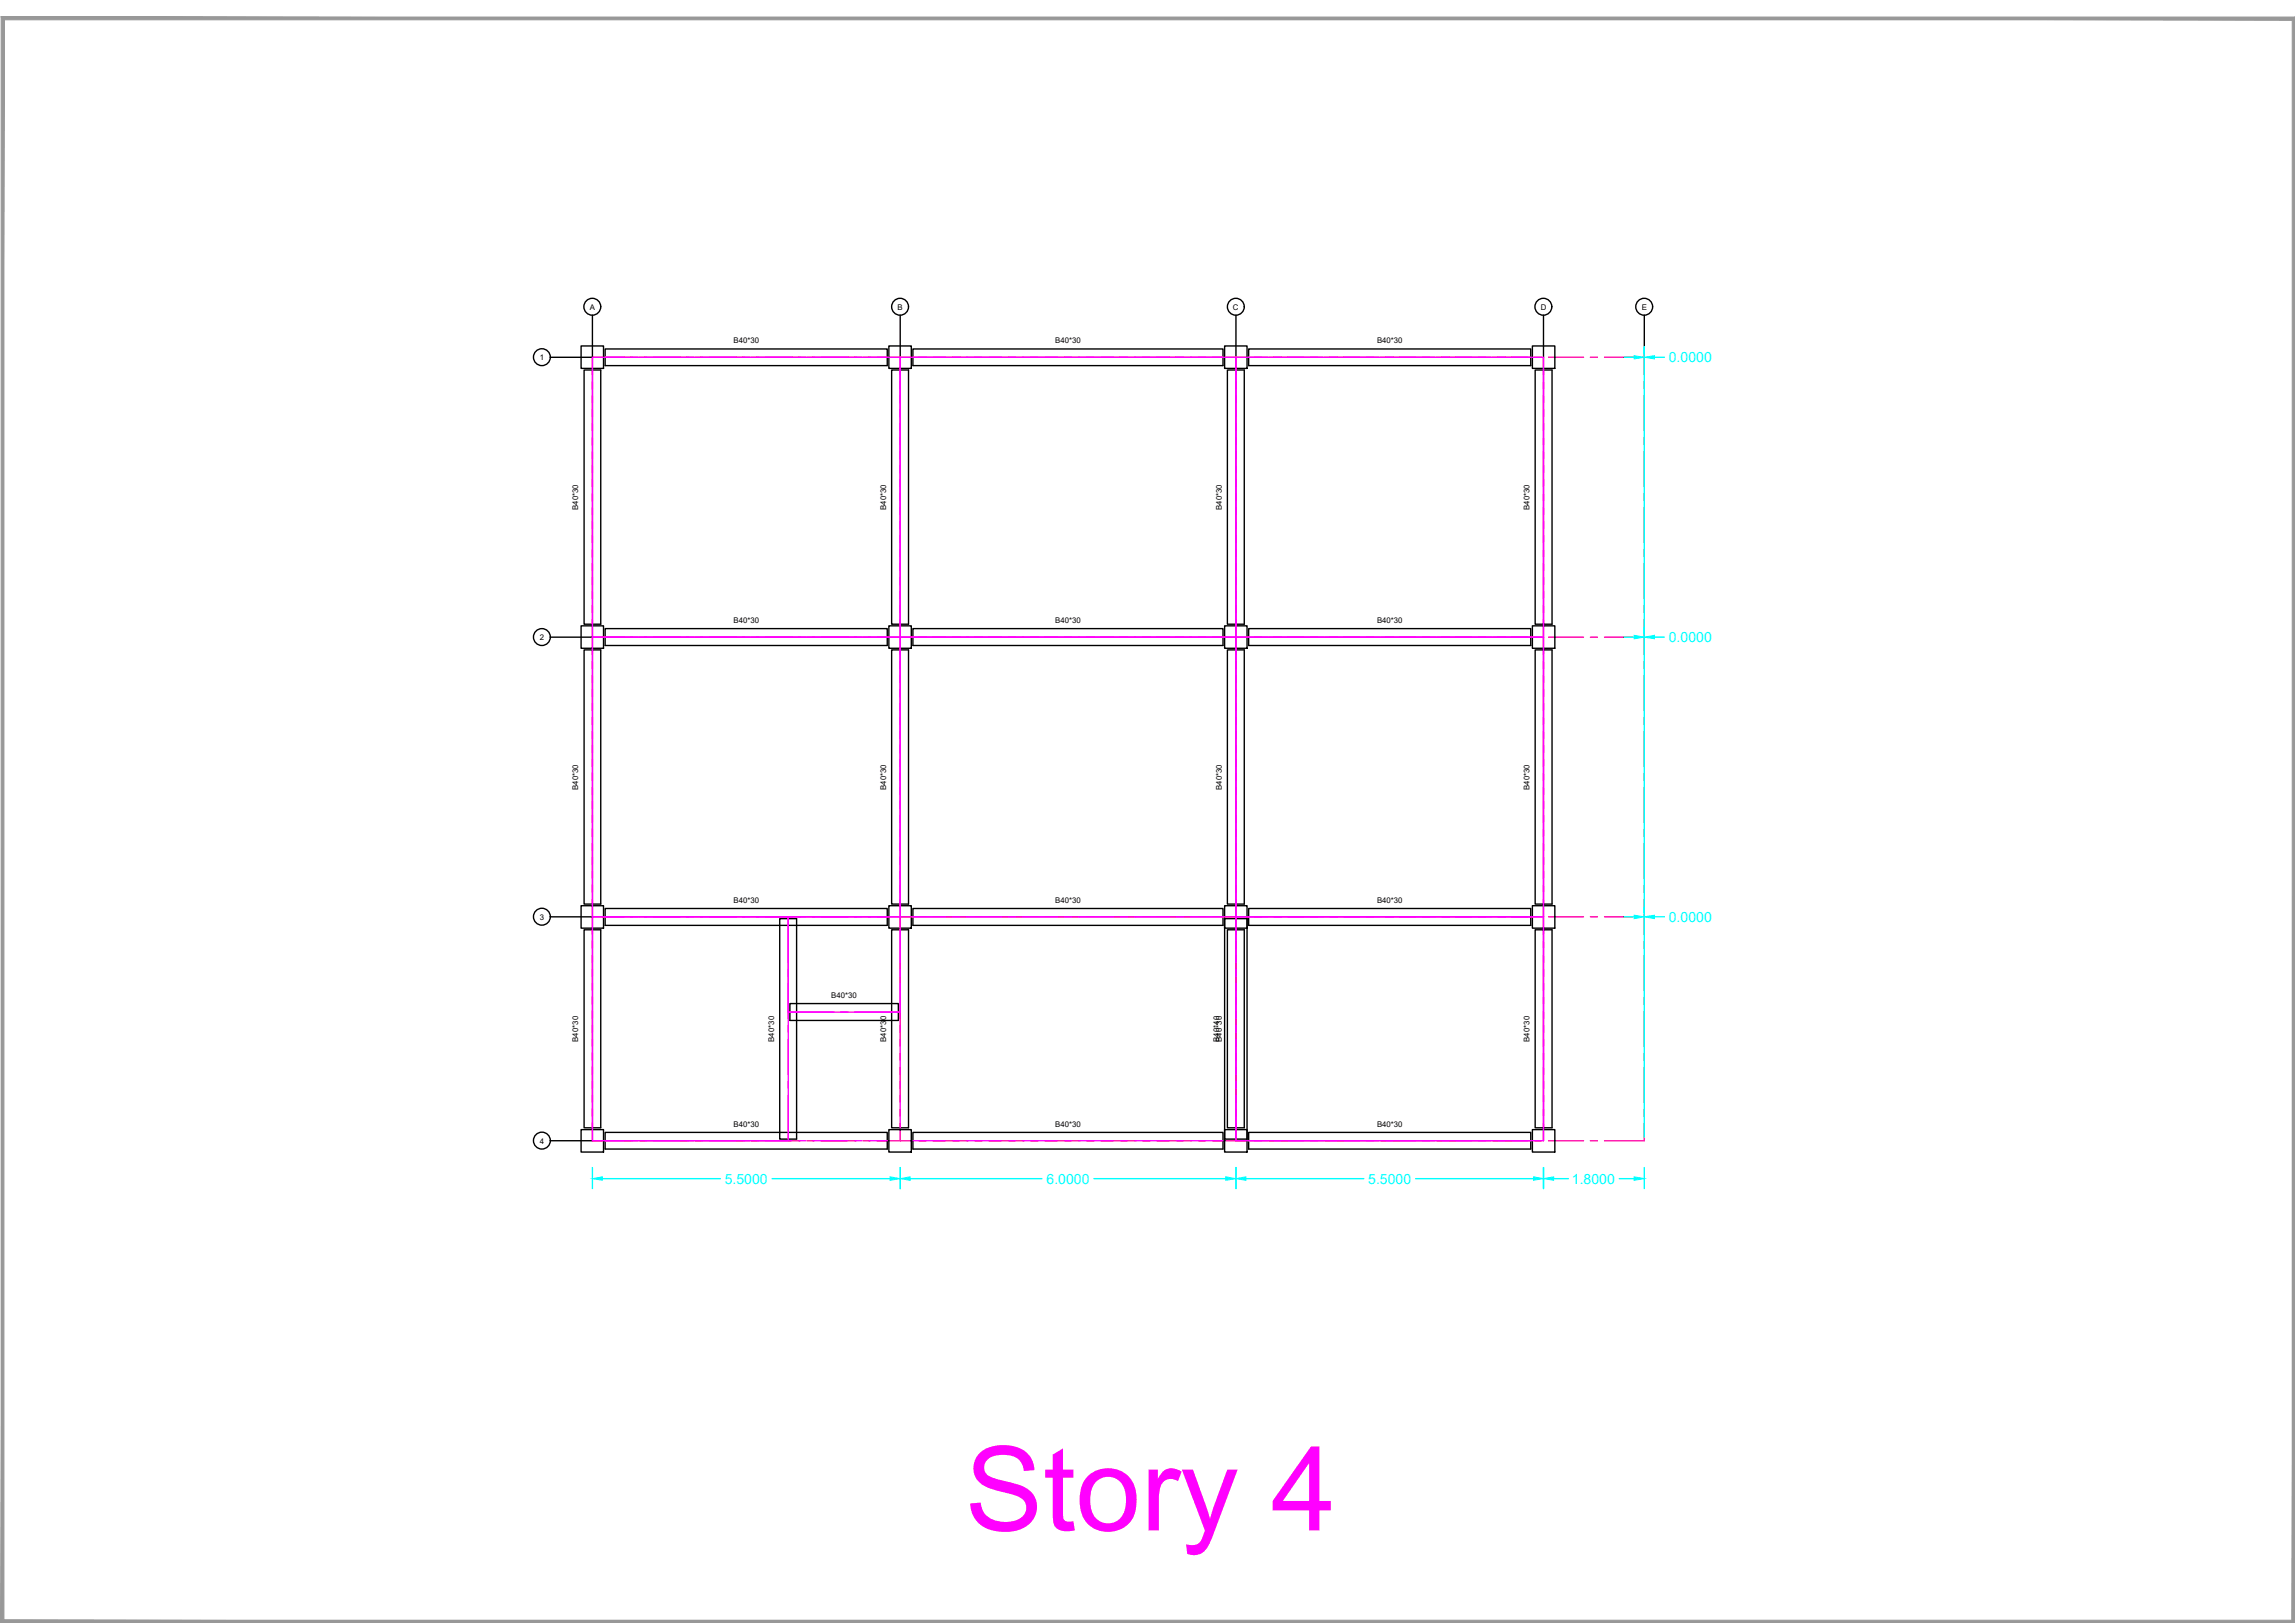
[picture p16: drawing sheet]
<svg xmlns="http://www.w3.org/2000/svg" width="420mm" height="297mm" viewBox="0 0 420 297" stroke-linecap="round" stroke-linejoin="round" font-family="sans-serif">
<defs><g id="words">
<text font-size="21.5" fill="#f0f" x="176.7" y="280.1">Story 4</text>
<g font-size="2.6" fill="#0ff">
<text x="305.5" y="66.3">0.0000</text>
<text x="305.5" y="117.5">0.0000</text>
<text x="305.5" y="168.7">0.0000</text>
<text x="132.7" y="216.6">5.5000</text>
<text x="191.6" y="216.6">6.0000</text>
<text x="250.5" y="216.6">5.5000</text>
<text x="287.8" y="216.6">1.8000</text>
</g>
<g font-size="1.4">
<text x="108" y="56.7">A</text>
<text x="164.3" y="56.7">B</text>
<text x="225.7" y="56.7">C</text>
<text x="282.1" y="56.7">D</text>
<text x="300.6" y="56.7">E</text>
<text x="98.8" y="65.9">1</text>
<text x="134.3" y="62.8">B40*30</text>
<text x="193.2" y="62.8">B40*30</text>
<text x="252.1" y="62.8">B40*30</text>
<text x="105.9" y="93.3" transform="rotate(-90 105.9 93.3)">B40*30</text>
<text x="162.2" y="93.3" transform="rotate(-90 162.2 93.3)">B40*30</text>
<text x="223.7" y="93.3" transform="rotate(-90 223.7 93.3)">B40*30</text>
<text x="280" y="93.3" transform="rotate(-90 280 93.3)">B40*30</text>
<text x="98.8" y="117.1">2</text>
<text x="134.3" y="114">B40*30</text>
<text x="193.2" y="114">B40*30</text>
<text x="252.1" y="114">B40*30</text>
<text x="105.9" y="144.6" transform="rotate(-90 105.9 144.6)">B40*30</text>
<text x="162.2" y="144.6" transform="rotate(-90 162.2 144.6)">B40*30</text>
<text x="223.7" y="144.6" transform="rotate(-90 223.7 144.6)">B40*30</text>
<text x="280" y="144.6" transform="rotate(-90 280 144.6)">B40*30</text>
<text x="134.3" y="165.3">B40*30</text>
<text x="193.2" y="165.3">B40*30</text>
<text x="252.1" y="165.3">B40*30</text>
<text x="98.8" y="168.3">3</text>
<text x="152.2" y="182.7">B40*30</text>
<text x="105.9" y="190.7" transform="rotate(-90 105.9 190.7)">B40*30</text>
<text x="141.7" y="190.7" transform="rotate(-90 141.7 190.7)">B40*30</text>
<text x="162.2" y="190.7" transform="rotate(-90 162.2 190.7)">B40*30</text>
<text x="223.2" y="190.7" transform="rotate(-90 223.2 190.7)">B40*40</text>
<text x="223.7" y="190.7" transform="rotate(-90 223.7 190.7)">B40*30</text>
<text x="280" y="190.7" transform="rotate(-90 280 190.7)">B40*30</text>
<text x="98.8" y="209.3">4</text>
<text x="134.3" y="206.2">B40*30</text>
<text x="193.2" y="206.2">B40*30</text>
<text x="252.1" y="206.2">B40*30</text>
</g>
</g></defs>
<!-- layer: Layer4 -->
<g fill="#989898" stroke="#989898" stroke-width=".18">
<path d="M419.7 3.6v292.9l.5-293.4zM420.2 3.1v293.9l-.5-.5z"/>
<path d="M.7 296.5l419.5 .5-.5-.5zM.7 296.5l419.5 .5h-420z"/>
<path d="M.7 3.6l-.5 293.4 .5-.5zM.2 3.1l.5 .5-.5 293.4z"/>
<path d="M.2 3.1l.5 .5h419zM.2 3.1h420l-.5 .5z"/>
</g>
<!-- layer: GRID -->
<g fill="none" stroke="#f00" stroke-width=".25">
<path d="M108.5 69.9v1.2M108.5 72.4v6.4M115.7 65.4h-7.2v3.2M117 65.4h1.3M119.6 65.4h6.4M127.3 65.4h1.3M129.8 65.4h6.4M137.5 65.4h1.3M140.1 65.4h6.4M147.7 65.4h1.4M150.3 65.4h6.4M158 65.4h1.3"/>
<path d="M160.6 65.4h6.4M164.8 65.4v3.2M164.8 69.9v1.2M164.8 72.4v6.4M168.2 65.4h1.3M170.8 65.4h6.4M178.5 65.4h1.3M181.1 65.4h6.4M188.7 65.4h1.3M191.3 65.4h6.4M199 65.4h1.3M201.5 65.4h6.4"/>
<path d="M209.2 65.4h1.3M211.8 65.4h6.4M219.5 65.4h1.2M222 65.4h6.4M226.3 65.4v3.2M226.3 69.9v1.2M226.3 72.4v6.4M229.7 65.4h1.3M232.3 65.4h6.4M239.9 65.4h1.3M242.5 65.4h6.4M250.2 65.4h1.3"/>
<path d="M252.8 65.4h6.4M260.4 65.4h1.3M263 65.4h6.4M270.7 65.4h1.2M273.3 65.4h6.4M280.9 65.4h1.3M282.6 65.4v3.2M282.6 69.9v1.2M282.6 72.4v6.4M283.5 65.4h6.4M291.2 65.4h1.2M293.8 65.4h7.2v3.2"/>
<path d="M301 69.9v1.2M301 72.4v6.4M108.5 80.1v1.3M108.5 82.7v6.4M108.5 90.4v1.2M108.5 92.9v6.4M164.8 80.1v1.3M164.8 82.7v6.4M164.8 90.4v1.2M164.8 92.9v6.4M226.3 80.1v1.3M226.3 82.7v6.4"/>
<path d="M226.3 90.4v1.2M226.3 92.9v6.4M282.6 80.1v1.3M282.6 82.7v6.4M282.6 90.4v1.2M282.6 92.9v6.4M301 80.1v1.3M301 82.7v6.4M301 90.4v1.2M301 92.9v6.4M108.5 100.6v1.3M108.5 103.2v6.3"/>
<path d="M108.5 110.8v1.3M108.5 113.4v6.4M108.5 116.6h7.2M117 116.6h1.3M119.6 116.6h6.4M127.3 116.6h1.3M129.8 116.6h6.4M137.5 116.6h1.3M140.1 116.6h6.4M147.7 116.6h1.4M150.3 116.6h6.4M158 116.6h1.3"/>
<path d="M160.6 116.6h6.4M164.8 100.6v1.3M164.8 103.2v6.3M164.8 110.8v1.3M164.8 113.4v6.4M168.2 116.6h1.3M170.8 116.6h6.4M178.5 116.6h1.3M181.1 116.6h6.4M188.7 116.6h1.3M191.3 116.6h6.4M199 116.6h1.3"/>
<path d="M201.5 116.6h6.4M209.2 116.6h1.3M211.8 116.6h6.4M219.5 116.6h1.2M222 116.6h6.4M226.3 100.6v1.3M226.3 103.2v6.3M226.3 110.8v1.3M226.3 113.4v6.4M229.7 116.6h1.3M232.3 116.6h6.4M239.9 116.6h1.3"/>
<path d="M242.5 116.6h6.4M250.2 116.6h1.3M252.8 116.6h6.4M260.4 116.6h1.3M263 116.6h6.4M270.7 116.6h1.2M273.3 116.6h6.4M280.9 116.6h1.3M282.6 100.6v1.3M282.6 103.2v6.3M282.6 110.8v1.3M282.6 113.4v6.4"/>
<path d="M283.5 116.6h6.4M291.2 116.6h1.2M293.8 116.6h7.2M301 100.6v1.3M301 103.2v6.3M301 110.8v1.3M301 113.4v6.4M108.5 121.1v1.3M108.5 123.6v6.4M108.5 131.3v1.3M108.5 133.9v6.4M164.8 121.1v1.3"/>
<path d="M164.8 123.6v6.4M164.8 131.3v1.3M164.8 133.9v6.4M226.3 121.1v1.3M226.3 123.6v6.4M226.3 131.3v1.3M226.3 133.9v6.4M282.6 121.1v1.3M282.6 123.6v6.4M282.6 131.3v1.3M282.6 133.9v6.4M301 121.1v1.3"/>
<path d="M301 123.6v6.4M301 131.3v1.3M301 133.9v6.4M108.5 141.5v1.4M108.5 144.1v6.4M108.5 151.8v1.3M108.5 154.4v6.4M164.8 141.5v1.4M164.8 144.1v6.4M164.8 151.8v1.3M164.8 154.4v6.4M226.3 141.5v1.4"/>
<path d="M226.3 144.1v6.4M226.3 151.8v1.3M226.3 154.4v6.4M282.6 141.5v1.4M282.6 144.1v6.4M282.6 151.8v1.3M282.6 154.4v6.4M301 141.5v1.4M301 144.1v6.4M301 151.8v1.3M301 154.4v6.4M108.5 162v1.3"/>
<path d="M108.5 164.6v6.4M108.5 172.3v1.3M108.5 174.9v6.4M108.5 167.8h7.2M117 167.8h1.3M119.6 167.8h6.4M127.3 167.8h1.3M129.8 167.8h6.4M137.5 167.8h1.3M140.1 167.8h6.4M147.7 167.8h1.4M150.3 167.8h6.4"/>
<path d="M158 167.8h1.3M160.6 167.8h6.4M164.8 162v1.3M164.8 164.6v6.4M164.8 172.3v1.3M164.8 174.9v6.4M168.2 167.8h1.3M170.8 167.8h6.4M178.5 167.8h1.3M181.1 167.8h6.4M188.7 167.8h1.3M191.3 167.8h6.4"/>
<path d="M199 167.8h1.3M201.5 167.8h6.4M209.2 167.8h1.3M211.8 167.8h6.4M219.5 167.8h1.2M222 167.8h6.4M226.3 162v1.3M226.3 164.6v6.4M226.3 172.3v1.3M226.3 174.9v6.4M229.7 167.8h1.3M232.3 167.8h6.4"/>
<path d="M239.9 167.8h1.3M242.5 167.8h6.4M250.2 167.8h1.3M252.8 167.8h6.4M260.4 167.8h1.3M263 167.8h6.4M270.7 167.8h1.2M273.3 167.8h6.4M280.9 167.8h1.3M282.6 162v1.3M282.6 164.6v6.4M282.6 172.3v1.3"/>
<path d="M282.6 174.9v6.4M283.5 167.8h6.4M291.2 167.8h1.2M293.8 167.8h7.2M301 162v1.3M301 164.6v6.4M301 172.3v1.3M301 174.9v6.4M108.5 182.5v1.3M108.5 185.1v6.4M108.5 192.8v1.2M108.5 195.4v6.3"/>
<path d="M164.8 182.5v1.3M164.8 185.1v6.4M164.8 192.8v1.2M164.8 195.4v6.3M226.3 182.5v1.3M226.3 185.1v6.4M226.3 192.8v1.2M226.3 195.4v6.3M282.6 182.5v1.3M282.6 185.1v6.4M282.6 192.8v1.2M282.6 195.4v6.3"/>
<path d="M301 182.5v1.3M301 185.1v6.4M301 192.8v1.2M301 195.4v6.3M108.5 203v1.3M108.5 205.6v3.2h7.2M117 208.8h1.3M119.6 208.8h6.4M127.3 208.8h1.3M129.8 208.8h6.4M137.5 208.8h1.3M140.1 208.8h6.4"/>
<path d="M147.7 208.8h1.4M150.3 208.8h6.4M158 208.8h1.3M160.6 208.8h6.4M164.8 203v1.3M164.8 205.6v3.2M168.2 208.8h1.3M170.8 208.8h6.4M178.5 208.8h1.3M181.1 208.8h6.4M188.7 208.8h1.3M191.3 208.8h6.4"/>
<path d="M199 208.8h1.3M201.5 208.8h6.4M209.2 208.8h1.3M211.8 208.8h6.4M219.5 208.8h1.2M222 208.8h6.4M226.3 203v1.3M226.3 205.6v3.2M229.7 208.8h1.3M232.3 208.8h6.4M239.9 208.8h1.3M242.5 208.8h6.4"/>
<path d="M250.2 208.8h1.3M252.8 208.8h6.4M260.4 208.8h1.3M263 208.8h6.4M270.7 208.8h1.2M273.3 208.8h6.4M280.9 208.8h1.3M282.6 203v1.3M282.6 205.6v3.2M283.5 208.8h6.4M291.2 208.8h1.2M301 203v1.3"/>
<path d="M301 205.6v3.2h-7.2"/>
</g>
<g fill="none" stroke="#000" stroke-width=".25">
<path d="M108.5 57.7v7.7h-7.7M164.8 57.7v7.7M226.3 57.7v7.7M282.6 57.7v7.7M301 57.7v7.7M100.8 116.6h7.7M100.8 167.8h7.7M100.8 208.8h7.7"/>
<circle cx="108.4" cy="56.1" r="1.55"/>
<circle cx="164.8" cy="56.1" r="1.55"/>
<circle cx="226.3" cy="56.1" r="1.55"/>
<circle cx="282.6" cy="56.1" r="1.55"/>
<circle cx="301" cy="56.1" r="1.55"/>
<circle cx="99.2" cy="65.4" r="1.55"/>
<circle cx="99.2" cy="116.6" r="1.55"/>
<circle cx="99.2" cy="167.8" r="1.55"/>
<circle cx="99.2" cy="208.8" r="1.55"/>
</g>
<!-- layer: DIMENSIONS -->
<g fill="none" stroke="#0ff" stroke-width=".25">
<path d="M297.3 65.4h1.9M301 64.8v-1.3v144.6M302.9 65.4h1.8M297.3 116.6h1.9M302.9 116.6h1.8M297.3 167.8h1.9M302.9 167.8h1.8M108.5 213.7v3.8M110.3 215.7h21.6M141.4 215.7h21.5M164.8 213.7v3.8M166.6 215.7h24.2"/>
<path d="M200.3 215.7h24.1M226.3 213.7v3.8M228.1 215.7h21.6M259.2 215.7h21.6M282.6 213.7v3.8M284.4 215.7h2.7M296.5 215.7h2.7M301 213.7v3.8"/>
</g>
<g fill="#0ff" stroke="#0ff" stroke-width=".18">
<path d="M108.5 215.7l1.8-.3v.6z"/>
<path d="M162.9 215.4l1.9 .3-1.9 .3z"/>
<path d="M164.8 215.7l1.8-.3v.6z"/>
<path d="M224.4 215.4l1.9 .3-1.9 .3z"/>
<path d="M226.3 215.7l1.8-.3v.6z"/>
<path d="M280.8 215.4l1.8 .3-1.8 .3z"/>
<path d="M282.6 215.7l1.8-.3v.6z"/>
<path d="M299.2 215.4l1.8 .3-1.8 .3z"/>
<path d="M299.2 167.5l1.8 .3-1.8 .3z"/>
<path d="M301 167.8l1.9-.3v.6z"/>
<path d="M299.2 116.3l1.8 .3-1.8 .3z"/>
<path d="M301 116.6l1.9-.3v.6z"/>
<path d="M299.2 65.1l1.8 .3-1.8 .3z"/>
<path d="M301 65.4l1.9-.3v.6z"/>
</g>
<!-- layer: COLS -->
<g fill="none" stroke="#000" stroke-width=".25">
<path d="M106.4 63.3h4.1v4.1h-4.1zM162.7 63.3h4.1v4.1h-4.1zM224.2 63.3h4.1v4.1h-4.1zM280.5 63.3h4.1v4.1h-4.1zM106.4 114.5h4.1v4.1h-4.1zM162.7 114.5h4.1v4.1h-4.1zM224.2 114.5h4.1v4.1h-4.1zM280.5 114.5h4.1v4.1h-4.1zM106.4 165.8h4.1v4.1h-4.1zM162.7 165.8h4.1v4.1h-4.1zM224.2 165.8h4.1v4.1h-4.1zM280.5 165.8h4.1v4.1h-4.1z"/>
<path d="M106.4 206.7h4.1v4.1h-4.1zM162.7 206.7h4.1v4.1h-4.1zM224.2 206.7h4.1v4.1h-4.1zM280.5 206.7h4.1v4.1h-4.1z"/>
</g>
<!-- layer: BEAM -->
<g fill="none" stroke="#000" stroke-width=".25">
<path d="M106.9 67.7h3.1v46.5h-3.1zM110.8 63.9h51.6v3h-51.6zM163.2 67.7h3.1v46.5h-3.1zM167.1 63.9h56.8v3h-56.8zM224.7 67.7h3.1v46.5h-3.1zM228.6 63.9h51.6v3h-51.6zM281.1 67.7h3v46.5h-3zM106.9 118.9h3.1v46.6h-3.1zM110.8 115h51.6v3.1h-51.6zM163.2 118.9h3.1v46.6h-3.1zM167.1 115h56.8v3.1h-56.8zM224.7 118.9h3.1v46.6h-3.1z"/>
<path d="M228.6 115h51.6v3.1h-51.6zM281.1 118.9h3v46.6h-3zM106.9 170.2h3.1v36.2h-3.1zM110.8 166.3h51.6v3.1h-51.6zM142.7 168.1h3.1v40.4h-3.1zM163.2 170.2h3.1v36.2h-3.1zM167.1 166.3h56.8v3.1h-56.8zM224.2 168.1h4.1v40.4h-4.1zM224.7 170.2h3.1v36.2h-3.1zM228.6 166.3h51.6v3.1h-51.6zM281.1 170.2h3v36.2h-3zM144.6 183.7h19.9v3.1h-19.9z"/>
<path d="M110.8 207.2h51.6v3.1h-51.6zM167.1 207.2h56.8v3.1h-56.8zM228.6 207.2h51.6v3.1h-51.6z"/>
</g>
<!-- layer: CENTERLINES -->
<g fill="none" stroke="#f0f" stroke-width=".25">
<path d="M108.5 67.7v6M108.5 75v1.3M108.5 77.5v6.4M110.8 65.4h3.4M115.5 65.4h1.3M118.1 65.4h6.4M125.7 65.4h1.3M128.3 65.4h6.4M136 65.4h1.2M138.6 65.4h6.3M146.2 65.4h1.3M148.8 65.4h6.4"/>
<path d="M156.5 65.4h1.2M159 65.4h3.4M164.8 67.7v6M164.8 75v1.3M164.8 77.5v6.4M167.1 65.4h6M174.4 65.4h1.3M177 65.4h6.3M184.7 65.4h1.2M187.2 65.4h6.4M194.9 65.4h1.3M197.4 65.4h6.4"/>
<path d="M205.1 65.4h1.3M207.7 65.4h6.4M215.3 65.4h1.4M217.9 65.4h6M226.3 67.7v6M226.3 75v1.3M226.3 77.5v6.4M228.6 65.4h3.4M233.3 65.4h1.3M235.8 65.4h6.5M243.5 65.4h1.3M246.1 65.4h6.4"/>
<path d="M253.8 65.4h1.3M256.3 65.4h6.5M264 65.4h1.3M266.6 65.4h6.4M274.3 65.4h1.2M276.8 65.4h3.4M282.6 67.7v6M282.6 75v1.3M282.6 77.5v6.4M108.5 85.2v1.3M108.5 87.8v6.4M108.5 95.5v1.3"/>
<path d="M108.5 98v6.4M164.8 85.2v1.3M164.8 87.8v6.4M164.8 95.5v1.3M164.8 98v6.4M226.3 85.2v1.3M226.3 87.8v6.4M226.3 95.5v1.3M226.3 98v6.4M282.6 85.2v1.3M282.6 87.8v6.4M282.6 95.5v1.3"/>
<path d="M282.6 98v6.4M108.5 105.7v1.3M108.5 108.3v5.9M108.5 118.9v6M110.8 116.6h3.4M115.5 116.6h1.3M118.1 116.6h6.4M125.7 116.6h1.3M128.3 116.6h6.4M136 116.6h1.2M138.6 116.6h6.3M146.2 116.6h1.3"/>
<path d="M148.8 116.6h6.4M156.5 116.6h1.2M159 116.6h3.4M164.8 105.7v1.3M164.8 108.3v5.9M164.8 118.9v6M167.1 116.6h6M174.4 116.6h1.3M177 116.6h6.3M184.7 116.6h1.2M187.2 116.6h6.4M194.9 116.6h1.3"/>
<path d="M197.4 116.6h6.4M205.1 116.6h1.3M207.7 116.6h6.4M215.3 116.6h1.4M217.9 116.6h6M226.3 105.7v1.3M226.3 108.3v5.9M226.3 118.9v6M228.6 116.6h3.4M233.3 116.6h1.3M235.8 116.6h6.5M243.5 116.6h1.3"/>
<path d="M246.1 116.6h6.4M253.8 116.6h1.3M256.3 116.6h6.5M264 116.6h1.3M266.6 116.6h6.4M274.3 116.6h1.2M276.8 116.6h3.4M282.6 105.7v1.3M282.6 108.3v5.9M282.6 118.9v6M108.5 126.2v1.3M108.5 128.8v6.4"/>
<path d="M108.5 136.4v1.3M108.5 139v6.4M164.8 126.2v1.3M164.8 128.8v6.4M164.8 136.4v1.3M164.8 139v6.4M226.3 126.2v1.3M226.3 128.8v6.4M226.3 136.4v1.3M226.3 139v6.4M282.6 126.2v1.3M282.6 128.8v6.4"/>
<path d="M282.6 136.4v1.3M282.6 139v6.4M108.5 146.7v1.3M108.5 149.3v6.3M108.5 156.9v1.3M108.5 159.5v6M164.8 146.7v1.3M164.8 149.3v6.3M164.8 156.9v1.3M164.8 159.5v6M226.3 146.7v1.3M226.3 149.3v6.3"/>
<path d="M226.3 156.9v1.3M226.3 159.5v6M282.6 146.7v1.3M282.6 149.3v6.3M282.6 156.9v1.3M282.6 159.5v6M108.5 170.2v5.9M108.5 177.4v1.3M108.5 180v6.4M110.8 167.8h3.4M115.5 167.8h1.3M118.1 167.8h6.4"/>
<path d="M125.7 167.8h1.3M128.3 167.8h6.4M136 167.8h1.2M138.6 167.8h6.3M144.3 168.1v8M144.3 177.4v1.3M144.3 180v6.4M146.2 167.8h1.3M148.8 167.8h6.4M156.5 167.8h1.2M159 167.8h3.4M164.8 170.2v5.9"/>
<path d="M164.8 177.4v1.3M164.8 180v6.4M167.1 167.8h6M174.4 167.8h1.3M177 167.8h6.3M184.7 167.8h1.2M187.2 167.8h6.4M194.9 167.8h1.3M197.4 167.8h6.4M205.1 167.8h1.3M207.7 167.8h6.4M215.3 167.8h1.4"/>
<path d="M217.9 167.8h6M226.3 168.1v8M226.3 177.4v1.3M226.3 180v6.4M228.6 167.8h3.4M233.3 167.8h1.3M235.8 167.8h6.5M243.5 167.8h1.3M246.1 167.8h6.4M253.8 167.8h1.3M256.3 167.8h6.5M264 167.8h1.3"/>
<path d="M266.6 167.8h6.4M274.3 167.8h1.2M276.8 167.8h3.4M282.6 170.2v5.9M282.6 177.4v1.3M282.6 180v6.4M108.5 187.6v1.3M108.5 190.2v6.4M108.5 197.9v1.3M144.3 187.6v1.3M144.3 190.2v6.4M144.3 197.9v1.3"/>
<path d="M144.6 185.2h8M153.9 185.2h1.3M156.5 185.2h8M164.8 187.6v1.3M164.8 190.2v6.4M164.8 197.9v1.3M226.3 187.6v1.3M226.3 190.2v6.4M226.3 197.9v1.3M282.6 187.6v1.3M282.6 190.2v6.4M282.6 197.9v1.3"/>
<path d="M108.5 200.5v5.9M110.8 208.8h3.4M115.5 208.8h1.3M118.1 208.8h6.4M125.7 208.8h1.3M128.3 208.8h6.4M136 208.8h1.2M138.6 208.8h6.3M144.3 200.5v8M146.2 208.8h1.3M148.8 208.8h6.4M156.5 208.8h1.2"/>
<path d="M159 208.8h3.4M164.8 200.5v5.9M167.1 208.8h6M174.4 208.8h1.3M177 208.8h6.3M184.7 208.8h1.2M187.2 208.8h6.4M194.9 208.8h1.3M197.4 208.8h6.4M205.1 208.8h1.3M207.7 208.8h6.4M215.3 208.8h1.4"/>
<path d="M217.9 208.8h6M226.3 200.5v8M228.6 208.8h3.4M233.3 208.8h1.3M235.8 208.8h6.5M243.5 208.8h1.3M246.1 208.8h6.4M253.8 208.8h1.3M256.3 208.8h6.5M264 208.8h1.3M266.6 208.8h6.4M274.3 208.8h1.2"/>
<path d="M276.8 208.8h3.4M282.6 200.5v5.9"/>
</g>
<!-- layer: SLAB -->
<path d="M108.5 65.4h56.3v51.2h-56.3zM164.8 65.4h61.5v51.2h-61.5zM226.3 65.4h56.3v51.2h-56.3zM108.5 116.6h56.3v51.2h-56.3zM164.8 116.6h61.5v51.2h-61.5zM226.3 116.6h56.3v51.2h-56.3zM108.5 167.8h35.8v41h-35.8zM144.3 167.8h20.5v17.4h-20.5zM226.3 167.8h56.3v41h-56.3z" fill="none" stroke="#f0f" stroke-width=".25"/>
<use href="#words"/>
</svg>
